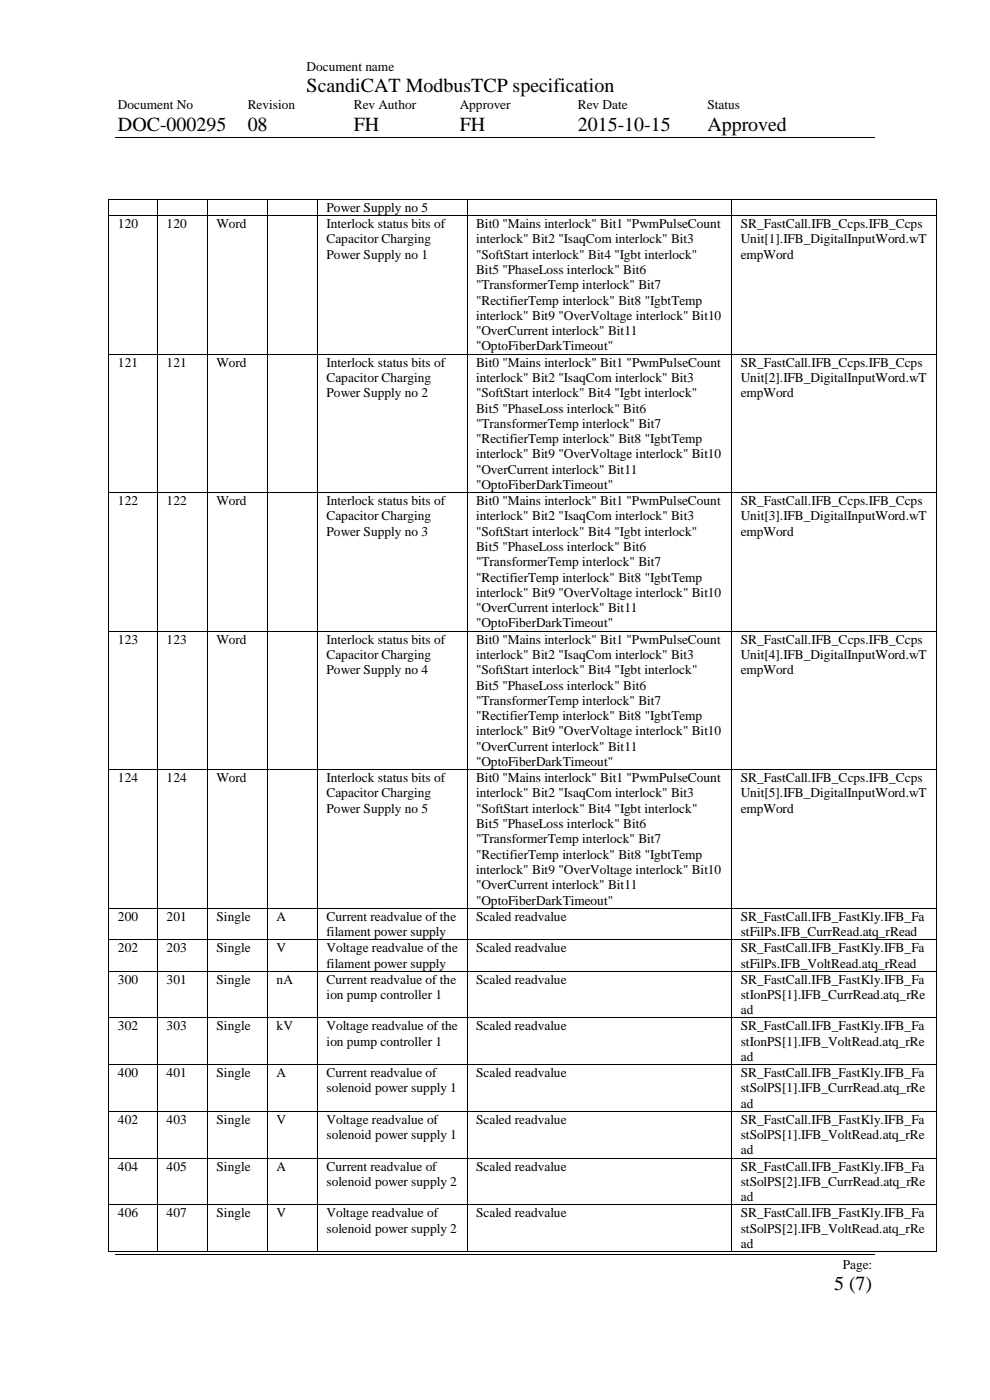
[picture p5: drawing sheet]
<svg xmlns="http://www.w3.org/2000/svg" width="210mm" height="297mm" viewBox="0 0 210 297" stroke-linecap="round" stroke-linejoin="round" font-family="sans-serif">
<defs><g id="words">
<g font-size="4.2">
<text x="65" y="19.6">ScandiCAT ModbusTCP specification</text>
<text x="25" y="27.7">DOC-000295</text>
<text x="52.5" y="27.7">08</text>
<text x="75" y="27.7">FH</text>
<text x="97.6" y="27.7">FH</text>
<text x="122.6" y="27.7">2015-10-15</text>
<text x="150.1" y="27.7">Approved</text>
<text x="176.9" y="273.7">5 (7)</text>
</g>
<g font-size="2.8">
<text x="65" y="15">Document name</text>
<text x="25" y="23.2">Document No</text>
<text x="52.5" y="23.2">Revision</text>
<text x="75" y="23.2">Rev Author</text>
<text x="97.6" y="23.2">Approver</text>
<text x="122.6" y="23.2">Rev Date</text>
<text x="150.1" y="23.2">Status</text>
<text x="69.3" y="45">Power Supply no 5</text>
<text x="25" y="48.4">120</text>
<text x="35.4" y="48.4">120</text>
<text x="45.9" y="48.4">Word</text>
<text x="69.3" y="48.4">Interlock status bits of</text>
<text x="69.3" y="51.7">Capacitor Charging</text>
<text x="101" y="48.4">Bit0 &quot;Mains interlock&quot; Bit1 &quot;PwmPulseCount</text>
<text x="101" y="51.7">interlock&quot; Bit2 &quot;IsaqCom interlock&quot; Bit3</text>
<text x="157.1" y="48.4">SR_FastCall.IFB_Ccps.IFB_Ccps</text>
<text x="157.1" y="51.7">Unit[1].IFB_DigitalInputWord.wT</text>
<text x="69.3" y="54.9">Power Supply no 1</text>
<text x="101" y="54.9">&quot;SoftStart interlock&quot; Bit4 &quot;Igbt interlock&quot;</text>
<text x="101" y="58.1">Bit5 &quot;PhaseLoss interlock&quot; Bit6</text>
<text x="157.1" y="54.9">empWord</text>
<text x="101" y="61.3">&quot;TransformerTemp interlock&quot; Bit7</text>
<text x="101" y="64.6">&quot;RectifierTemp interlock&quot; Bit8 &quot;IgbtTemp</text>
<text x="101" y="67.9">interlock&quot; Bit9 &quot;OverVoltage interlock&quot; Bit10</text>
<text x="101" y="71.1">&quot;OverCurrent interlock&quot; Bit11</text>
<text x="25" y="77.8">121</text>
<text x="35.4" y="77.8">121</text>
<text x="45.9" y="77.8">Word</text>
<text x="69.3" y="77.8">Interlock status bits of</text>
<text x="101" y="74.3">&quot;OptoFiberDarkTimeout&quot;</text>
<text x="101" y="77.8">Bit0 &quot;Mains interlock&quot; Bit1 &quot;PwmPulseCount</text>
<text x="157.1" y="77.8">SR_FastCall.IFB_Ccps.IFB_Ccps</text>
<text x="69.3" y="81">Capacitor Charging</text>
<text x="101" y="81">interlock&quot; Bit2 &quot;IsaqCom interlock&quot; Bit3</text>
<text x="157.1" y="81">Unit[2].IFB_DigitalInputWord.wT</text>
<text x="69.3" y="84.3">Power Supply no 2</text>
<text x="101" y="84.3">&quot;SoftStart interlock&quot; Bit4 &quot;Igbt interlock&quot;</text>
<text x="101" y="87.5">Bit5 &quot;PhaseLoss interlock&quot; Bit6</text>
<text x="157.1" y="84.3">empWord</text>
<text x="101" y="90.8">&quot;TransformerTemp interlock&quot; Bit7</text>
<text x="101" y="94">&quot;RectifierTemp interlock&quot; Bit8 &quot;IgbtTemp</text>
<text x="101" y="97.3">interlock&quot; Bit9 &quot;OverVoltage interlock&quot; Bit10</text>
<text x="101" y="100.5">&quot;OverCurrent interlock&quot; Bit11</text>
<text x="25" y="107.2">122</text>
<text x="35.4" y="107.2">122</text>
<text x="45.9" y="107.2">Word</text>
<text x="69.3" y="107.2">Interlock status bits of</text>
<text x="101" y="103.7">&quot;OptoFiberDarkTimeout&quot;</text>
<text x="101" y="107.2">Bit0 &quot;Mains interlock&quot; Bit1 &quot;PwmPulseCount</text>
<text x="157.1" y="107.2">SR_FastCall.IFB_Ccps.IFB_Ccps</text>
<text x="69.3" y="110.4">Capacitor Charging</text>
<text x="69.3" y="113.6">Power Supply no 3</text>
<text x="101" y="110.4">interlock&quot; Bit2 &quot;IsaqCom interlock&quot; Bit3</text>
<text x="101" y="113.6">&quot;SoftStart interlock&quot; Bit4 &quot;Igbt interlock&quot;</text>
<text x="157.1" y="110.4">Unit[3].IFB_DigitalInputWord.wT</text>
<text x="157.1" y="113.6">empWord</text>
<text x="101" y="116.9">Bit5 &quot;PhaseLoss interlock&quot; Bit6</text>
<text x="101" y="120.2">&quot;TransformerTemp interlock&quot; Bit7</text>
<text x="101" y="123.4">&quot;RectifierTemp interlock&quot; Bit8 &quot;IgbtTemp</text>
<text x="101" y="126.6">interlock&quot; Bit9 &quot;OverVoltage interlock&quot; Bit10</text>
<text x="101" y="129.9">&quot;OverCurrent interlock&quot; Bit11</text>
<text x="25" y="136.5">123</text>
<text x="35.4" y="136.5">123</text>
<text x="45.9" y="136.5">Word</text>
<text x="69.3" y="136.5">Interlock status bits of</text>
<text x="101" y="133.1">&quot;OptoFiberDarkTimeout&quot;</text>
<text x="101" y="136.5">Bit0 &quot;Mains interlock&quot; Bit1 &quot;PwmPulseCount</text>
<text x="157.1" y="136.5">SR_FastCall.IFB_Ccps.IFB_Ccps</text>
<text x="69.3" y="139.8">Capacitor Charging</text>
<text x="69.3" y="143">Power Supply no 4</text>
<text x="101" y="139.8">interlock&quot; Bit2 &quot;IsaqCom interlock&quot; Bit3</text>
<text x="101" y="143">&quot;SoftStart interlock&quot; Bit4 &quot;Igbt interlock&quot;</text>
<text x="157.1" y="139.8">Unit[4].IFB_DigitalInputWord.wT</text>
<text x="157.1" y="143">empWord</text>
<text x="101" y="146.3">Bit5 &quot;PhaseLoss interlock&quot; Bit6</text>
<text x="101" y="149.5">&quot;TransformerTemp interlock&quot; Bit7</text>
<text x="101" y="152.8">&quot;RectifierTemp interlock&quot; Bit8 &quot;IgbtTemp</text>
<text x="101" y="156">interlock&quot; Bit9 &quot;OverVoltage interlock&quot; Bit10</text>
<text x="101" y="159.3">&quot;OverCurrent interlock&quot; Bit11</text>
<text x="25" y="165.9">124</text>
<text x="35.4" y="165.9">124</text>
<text x="45.9" y="165.9">Word</text>
<text x="69.3" y="165.9">Interlock status bits of</text>
<text x="101" y="162.5">&quot;OptoFiberDarkTimeout&quot;</text>
<text x="101" y="165.9">Bit0 &quot;Mains interlock&quot; Bit1 &quot;PwmPulseCount</text>
<text x="157.1" y="165.9">SR_FastCall.IFB_Ccps.IFB_Ccps</text>
<text x="69.3" y="169.2">Capacitor Charging</text>
<text x="69.3" y="172.4">Power Supply no 5</text>
<text x="101" y="169.2">interlock&quot; Bit2 &quot;IsaqCom interlock&quot; Bit3</text>
<text x="101" y="172.4">&quot;SoftStart interlock&quot; Bit4 &quot;Igbt interlock&quot;</text>
<text x="157.1" y="169.2">Unit[5].IFB_DigitalInputWord.wT</text>
<text x="157.1" y="172.4">empWord</text>
<text x="101" y="175.7">Bit5 &quot;PhaseLoss interlock&quot; Bit6</text>
<text x="101" y="178.9">&quot;TransformerTemp interlock&quot; Bit7</text>
<text x="101" y="182.2">&quot;RectifierTemp interlock&quot; Bit8 &quot;IgbtTemp</text>
<text x="101" y="185.4">interlock&quot; Bit9 &quot;OverVoltage interlock&quot; Bit10</text>
<text x="101" y="188.7">&quot;OverCurrent interlock&quot; Bit11</text>
<text x="101" y="191.9">&quot;OptoFiberDarkTimeout&quot;</text>
<text x="25" y="195.3">200</text>
<text x="35.4" y="195.3">201</text>
<text x="45.9" y="195.3">Single</text>
<text x="58.7" y="195.3">A</text>
<text x="69.3" y="195.3">Current readvalue of the</text>
<text x="101" y="195.3">Scaled readvalue</text>
<text x="157.1" y="195.3">SR_FastCall.IFB_FastKly.IFB_Fa</text>
<text x="25" y="202">202</text>
<text x="35.4" y="202">203</text>
<text x="45.9" y="202">Single</text>
<text x="58.7" y="202">V</text>
<text x="69.3" y="198.6">filament power supply</text>
<text x="69.3" y="202">Voltage readvalue of the</text>
<text x="101" y="202">Scaled readvalue</text>
<text x="157.1" y="198.6">stFilPs.IFB_CurrRead.atq_rRead</text>
<text x="157.1" y="202">SR_FastCall.IFB_FastKly.IFB_Fa</text>
<text x="25" y="208.7">300</text>
<text x="35.4" y="208.7">301</text>
<text x="45.9" y="208.7">Single</text>
<text x="58.7" y="208.7">nA</text>
<text x="69.3" y="205.3">filament power supply</text>
<text x="69.3" y="208.7">Current readvalue of the</text>
<text x="101" y="208.7">Scaled readvalue</text>
<text x="157.1" y="205.3">stFilPs.IFB_VoltRead.atq_rRead</text>
<text x="157.1" y="208.7">SR_FastCall.IFB_FastKly.IFB_Fa</text>
<text x="69.3" y="211.9">ion pump controller 1</text>
<text x="157.1" y="211.9">stIonPS[1].IFB_CurrRead.atq_rRe</text>
<text x="157.1" y="215.2">ad</text>
<text x="25" y="218.6">302</text>
<text x="35.4" y="218.6">303</text>
<text x="45.9" y="218.6">Single</text>
<text x="58.7" y="218.6">kV</text>
<text x="69.3" y="218.6">Voltage readvalue of the</text>
<text x="69.3" y="221.8">ion pump controller 1</text>
<text x="101" y="218.6">Scaled readvalue</text>
<text x="157.1" y="218.6">SR_FastCall.IFB_FastKly.IFB_Fa</text>
<text x="157.1" y="221.8">stIonPS[1].IFB_VoltRead.atq_rRe</text>
<text x="157.1" y="225.1">ad</text>
<text x="25" y="228.5">400</text>
<text x="35.4" y="228.5">401</text>
<text x="45.9" y="228.5">Single</text>
<text x="58.7" y="228.5">A</text>
<text x="69.3" y="228.5">Current readvalue of</text>
<text x="69.3" y="231.7">solenoid power supply 1</text>
<text x="101" y="228.5">Scaled readvalue</text>
<text x="157.1" y="228.5">SR_FastCall.IFB_FastKly.IFB_Fa</text>
<text x="157.1" y="231.7">stSolPS[1].IFB_CurrRead.atq_rRe</text>
<text x="25" y="238.4">402</text>
<text x="35.4" y="238.4">403</text>
<text x="45.9" y="238.4">Single</text>
<text x="58.7" y="238.4">V</text>
<text x="69.3" y="238.4">Voltage readvalue of</text>
<text x="101" y="238.4">Scaled readvalue</text>
<text x="157.1" y="235">ad</text>
<text x="157.1" y="238.4">SR_FastCall.IFB_FastKly.IFB_Fa</text>
<text x="69.3" y="241.6">solenoid power supply 1</text>
<text x="157.1" y="241.6">stSolPS[1].IFB_VoltRead.atq_rRe</text>
<text x="157.1" y="244.9">ad</text>
<text x="25" y="248.3">404</text>
<text x="35.4" y="248.3">405</text>
<text x="45.9" y="248.3">Single</text>
<text x="58.7" y="248.3">A</text>
<text x="69.3" y="248.3">Current readvalue of</text>
<text x="69.3" y="251.6">solenoid power supply 2</text>
<text x="101" y="248.3">Scaled readvalue</text>
<text x="157.1" y="248.3">SR_FastCall.IFB_FastKly.IFB_Fa</text>
<text x="157.1" y="251.6">stSolPS[2].IFB_CurrRead.atq_rRe</text>
<text x="157.1" y="254.8">ad</text>
<text x="25" y="258.2">406</text>
<text x="35.4" y="258.2">407</text>
<text x="45.9" y="258.2">Single</text>
<text x="58.7" y="258.2">V</text>
<text x="69.3" y="258.2">Voltage readvalue of</text>
<text x="69.3" y="261.5">solenoid power supply 2</text>
<text x="101" y="258.2">Scaled readvalue</text>
<text x="157.1" y="258.2">SR_FastCall.IFB_FastKly.IFB_Fa</text>
<text x="157.1" y="261.5">stSolPS[2].IFB_VoltRead.atq_rRe</text>
<text x="157.1" y="264.7">ad</text>
<text x="178.8" y="269.2">Page:</text>
</g>
</g></defs>
<g fill="none" stroke="#000" stroke-width=".21">
<path d="M24.5 29.2h161M23.1 42.4v3.3M23.1 45.9v29.2M23.2 42.3h10.2M23.2 45.8h10.2M33.5 42.4v3.3M33.5 45.9v29.2M33.6 42.3h10.4M33.6 45.8h10.4M44.1 42.4v3.3M44.1 45.9v29.2M44.2 42.3h12.5"/>
<path d="M44.2 45.8h12.5M56.8 42.4v3.3M56.8 45.9v29.2M56.9 42.3h10.4M56.9 45.8h10.4M67.4 42.4v3.3M67.4 45.9v29.2M67.5 42.3h31.5M67.5 45.8h31.5M99.1 42.4v3.3M99.1 45.9v29.2M99.2 42.3h55.9"/>
<path d="M99.2 45.8h55.9M155.2 42.4v3.3M155.2 45.9v29.2M155.3 42.3h43.2M155.3 45.8h43.2M198.6 42.4v3.3M198.6 45.9v29.2M23.1 75.2v29.3M23.2 75.1h10.2M33.5 75.2v29.3M33.6 75.1h10.4M44.1 75.2v29.3"/>
<path d="M44.2 75.1h12.5M56.8 75.2v29.3M56.9 75.1h10.4M67.4 75.2v29.3M67.5 75.1h31.5M99.1 75.2v29.3M99.2 75.1h55.9M155.2 75.2v29.3M155.3 75.1h43.2M198.6 75.2v29.3M23.1 104.6v29.2M23.2 104.5h10.2"/>
<path d="M33.5 104.6v29.2M33.6 104.5h10.4M44.1 104.6v29.2M44.2 104.5h12.5M56.8 104.6v29.2M56.9 104.5h10.4M67.4 104.6v29.2M67.5 104.5h31.5M99.1 104.6v29.2M99.2 104.5h55.9M155.2 104.6v29.2M155.3 104.5h43.2"/>
<path d="M198.6 104.6v29.2M23.1 134v29.2M23.2 133.9h10.2M33.5 134v29.2M33.6 133.9h10.4M44.1 134v29.2M44.2 133.9h12.5M56.8 134v29.2M56.9 133.9h10.4M67.4 134v29.2M67.5 133.9h31.5M99.1 134v29.2"/>
<path d="M99.2 133.9h55.9M155.2 134v29.2M155.3 133.9h43.2M198.6 134v29.2M23.1 163.4v29.2M23.2 163.3h10.2M33.5 163.4v29.2M33.6 163.3h10.4M44.1 163.4v29.2M44.2 163.3h12.5M56.8 163.4v29.2M56.9 163.3h10.4"/>
<path d="M67.4 163.4v29.2M67.5 163.3h31.5M99.1 163.4v29.2M99.2 163.3h55.9M155.2 163.4v29.2M155.3 163.3h43.2M198.6 163.4v29.2M23.1 192.8v6.5M23.1 199.5v6.4M23.2 192.7h10.2M23.2 199.4h10.2M33.5 192.8v6.5"/>
<path d="M33.5 199.5v6.4M33.6 192.7h10.4M33.6 199.4h10.4M44.1 192.8v6.5M44.1 199.5v6.4M44.2 192.7h12.5M44.2 199.4h12.5M56.8 192.8v6.5M56.8 199.5v6.4M56.9 192.7h10.4M56.9 199.4h10.4M67.4 192.8v6.5"/>
<path d="M67.4 199.5v6.4M67.5 192.7h31.5M67.5 199.4h31.5M99.1 192.8v6.5M99.1 199.5v6.4M99.2 192.7h55.9M99.2 199.4h55.9M155.2 192.8v6.5M155.2 199.5v6.4M155.3 192.7h43.2M155.3 199.4h43.2M198.6 192.8v6.5"/>
<path d="M198.6 199.5v6.4M23.1 206.1v9.8M23.1 216v9.8M23.2 206h10.2M23.2 215.9h10.2M33.5 206.1v9.8M33.5 216v9.8M33.6 206h10.4M33.6 215.9h10.4M44.1 206.1v9.8M44.1 216v9.8M44.2 206h12.5"/>
<path d="M44.2 215.9h12.5M56.8 206.1v9.8M56.8 216v9.8M56.9 206h10.4M56.9 215.9h10.4M67.4 206.1v9.8M67.4 216v9.8M67.5 206h31.5M67.5 215.9h31.5M99.1 206.1v9.8M99.1 216v9.8M99.2 206h55.9"/>
<path d="M99.2 215.9h55.9M155.2 206.1v9.8M155.2 216v9.8M155.3 206h43.2M155.3 215.9h43.2M198.6 206.1v9.8M198.6 216v9.8M23.1 225.9v9.8M23.1 235.9v9.7M23.2 225.8h10.2M23.2 235.8h10.2M33.5 225.9v9.8"/>
<path d="M33.5 235.9v9.7M33.6 225.8h10.4M33.6 235.8h10.4M44.1 225.9v9.8M44.1 235.9v9.7M44.2 225.8h12.5M44.2 235.8h12.5M56.8 225.9v9.8M56.8 235.9v9.7M56.9 225.8h10.4M56.9 235.8h10.4M67.4 225.9v9.8"/>
<path d="M67.4 235.9v9.7M67.5 225.8h31.5M67.5 235.8h31.5M99.1 225.9v9.8M99.1 235.9v9.7M99.2 225.8h55.9M99.2 235.8h55.9M155.2 225.9v9.8M155.2 235.9v9.7M155.3 225.8h43.2M155.3 235.8h43.2M198.6 225.9v9.8"/>
<path d="M198.6 235.9v9.7M23.1 245.8v9.7M23.1 255.7v9.7M23.2 245.7h10.2M23.2 255.6h10.2M33.5 245.8v9.7M33.5 255.7v9.7M33.6 245.7h10.4M33.6 255.6h10.4M44.1 245.8v9.7M44.1 255.7v9.7M44.2 245.7h12.5"/>
<path d="M44.2 255.6h12.5M56.8 245.8v9.7M56.8 255.7v9.7M56.9 245.7h10.4M56.9 255.6h10.4M67.4 245.8v9.7M67.4 255.7v9.7M67.5 245.7h31.5M67.5 255.6h31.5M99.1 245.8v9.7M99.1 255.7v9.7M99.2 245.7h55.9"/>
<path d="M99.2 255.6h55.9M155.2 245.8v9.7M155.2 255.7v9.7M155.3 245.7h43.2M155.3 255.6h43.2M198.6 245.8v9.7M198.6 255.7v9.7M23.2 265.5h10.2M24.5 266.2h161M33.6 265.5h10.4M44.2 265.5h12.5M56.9 265.5h10.4"/>
<path d="M67.5 265.5h31.5M99.2 265.5h55.9M155.3 265.5h43.2"/>
</g>
<g fill="#000">
<path d="M23 42.3h.2v.1h-.2z" fill-rule="evenodd"/>
<path d="M23 42.3h.2v.1h-.2z" fill-rule="evenodd"/>
<path d="M23 45.7h.2v.2h-.2z" fill-rule="evenodd"/>
<path d="M33.4 42.3h.2v.1h-.2z" fill-rule="evenodd"/>
<path d="M33.4 45.7h.2v.2h-.2z" fill-rule="evenodd"/>
<path d="M44 42.3h.2v.1h-.2z" fill-rule="evenodd"/>
<path d="M44 45.7h.2v.2h-.2z" fill-rule="evenodd"/>
<path d="M56.7 42.3h.2v.1h-.2z" fill-rule="evenodd"/>
<path d="M56.7 45.7h.2v.2h-.2z" fill-rule="evenodd"/>
<path d="M67.3 42.3h.2v.1h-.2z" fill-rule="evenodd"/>
<path d="M67.3 45.7h.2v.2h-.2z" fill-rule="evenodd"/>
<path d="M99 42.3h.2v.1h-.2z" fill-rule="evenodd"/>
<path d="M99 45.7h.2v.2h-.2z" fill-rule="evenodd"/>
<path d="M155.1 42.3h.2v.1h-.2z" fill-rule="evenodd"/>
<path d="M155.1 45.7h.2v.2h-.2z" fill-rule="evenodd"/>
<path d="M198.5 42.3h.2v.1h-.2z" fill-rule="evenodd"/>
<path d="M198.5 42.3h.2v.1h-.2z" fill-rule="evenodd"/>
<path d="M198.5 45.7h.2v.2h-.2z" fill-rule="evenodd"/>
<path d="M23 75.1h.2v.1h-.2z" fill-rule="evenodd"/>
<path d="M33.4 75.1h.2v.1h-.2z" fill-rule="evenodd"/>
<path d="M44 75.1h.2v.1h-.2z" fill-rule="evenodd"/>
<path d="M56.7 75.1h.2v.1h-.2z" fill-rule="evenodd"/>
<path d="M67.3 75.1h.2v.1h-.2z" fill-rule="evenodd"/>
<path d="M99 75.1h.2v.1h-.2z" fill-rule="evenodd"/>
<path d="M155.1 75.1h.2v.1h-.2z" fill-rule="evenodd"/>
<path d="M198.5 75.1h.2v.1h-.2z" fill-rule="evenodd"/>
<path d="M23 104.5h.2v.1h-.2z" fill-rule="evenodd"/>
<path d="M33.4 104.5h.2v.1h-.2z" fill-rule="evenodd"/>
<path d="M44 104.5h.2v.1h-.2z" fill-rule="evenodd"/>
<path d="M56.7 104.5h.2v.1h-.2z" fill-rule="evenodd"/>
<path d="M67.3 104.5h.2v.1h-.2z" fill-rule="evenodd"/>
<path d="M99 104.5h.2v.1h-.2z" fill-rule="evenodd"/>
<path d="M155.1 104.5h.2v.1h-.2z" fill-rule="evenodd"/>
<path d="M198.5 104.5h.2v.1h-.2z" fill-rule="evenodd"/>
<path d="M23 133.8h.2v.2h-.2z" fill-rule="evenodd"/>
<path d="M33.4 133.8h.2v.2h-.2z" fill-rule="evenodd"/>
<path d="M44 133.8h.2v.2h-.2z" fill-rule="evenodd"/>
<path d="M56.7 133.8h.2v.2h-.2z" fill-rule="evenodd"/>
<path d="M67.3 133.8h.2v.2h-.2z" fill-rule="evenodd"/>
<path d="M99 133.8h.2v.2h-.2z" fill-rule="evenodd"/>
<path d="M155.1 133.8h.2v.2h-.2z" fill-rule="evenodd"/>
<path d="M198.5 133.8h.2v.2h-.2z" fill-rule="evenodd"/>
<path d="M23 163.2h.2v.2h-.2z" fill-rule="evenodd"/>
<path d="M33.4 163.2h.2v.2h-.2z" fill-rule="evenodd"/>
<path d="M44 163.2h.2v.2h-.2z" fill-rule="evenodd"/>
<path d="M56.7 163.2h.2v.2h-.2z" fill-rule="evenodd"/>
<path d="M67.3 163.2h.2v.2h-.2z" fill-rule="evenodd"/>
<path d="M99 163.2h.2v.2h-.2z" fill-rule="evenodd"/>
<path d="M155.1 163.2h.2v.2h-.2z" fill-rule="evenodd"/>
<path d="M198.5 163.2h.2v.2h-.2z" fill-rule="evenodd"/>
<path d="M23 192.6h.2v.2h-.2z" fill-rule="evenodd"/>
<path d="M23 199.3h.2v.2h-.2z" fill-rule="evenodd"/>
<path d="M33.4 192.6h.2v.2h-.2z" fill-rule="evenodd"/>
<path d="M33.4 199.3h.2v.2h-.2z" fill-rule="evenodd"/>
<path d="M44 192.6h.2v.2h-.2z" fill-rule="evenodd"/>
<path d="M44 199.3h.2v.2h-.2z" fill-rule="evenodd"/>
<path d="M56.7 192.6h.2v.2h-.2z" fill-rule="evenodd"/>
<path d="M56.7 199.3h.2v.2h-.2z" fill-rule="evenodd"/>
<path d="M67.3 192.6h.2v.2h-.2z" fill-rule="evenodd"/>
<path d="M67.3 199.3h.2v.2h-.2z" fill-rule="evenodd"/>
<path d="M99 192.6h.2v.2h-.2z" fill-rule="evenodd"/>
<path d="M99 199.3h.2v.2h-.2z" fill-rule="evenodd"/>
<path d="M155.1 192.6h.2v.2h-.2z" fill-rule="evenodd"/>
<path d="M155.1 199.3h.2v.2h-.2z" fill-rule="evenodd"/>
<path d="M198.5 192.6h.2v.2h-.2z" fill-rule="evenodd"/>
<path d="M198.5 199.3h.2v.2h-.2z" fill-rule="evenodd"/>
<path d="M23 205.9h.2v.2h-.2z" fill-rule="evenodd"/>
<path d="M23 215.9h.2v.1h-.2z" fill-rule="evenodd"/>
<path d="M33.4 205.9h.2v.2h-.2z" fill-rule="evenodd"/>
<path d="M33.4 215.9h.2v.1h-.2z" fill-rule="evenodd"/>
<path d="M44 205.9h.2v.2h-.2z" fill-rule="evenodd"/>
<path d="M44 215.9h.2v.1h-.2z" fill-rule="evenodd"/>
<path d="M56.7 205.9h.2v.2h-.2z" fill-rule="evenodd"/>
<path d="M56.7 215.9h.2v.1h-.2z" fill-rule="evenodd"/>
<path d="M67.3 205.9h.2v.2h-.2z" fill-rule="evenodd"/>
<path d="M67.3 215.9h.2v.1h-.2z" fill-rule="evenodd"/>
<path d="M99 205.9h.2v.2h-.2z" fill-rule="evenodd"/>
<path d="M99 215.9h.2v.1h-.2z" fill-rule="evenodd"/>
<path d="M155.1 205.9h.2v.2h-.2z" fill-rule="evenodd"/>
<path d="M155.1 215.9h.2v.1h-.2z" fill-rule="evenodd"/>
<path d="M198.5 205.9h.2v.2h-.2z" fill-rule="evenodd"/>
<path d="M198.5 215.9h.2v.1h-.2z" fill-rule="evenodd"/>
<path d="M23 225.8h.2v.1h-.2z" fill-rule="evenodd"/>
<path d="M23 235.7h.2v.2h-.2z" fill-rule="evenodd"/>
<path d="M33.4 225.8h.2v.1h-.2z" fill-rule="evenodd"/>
<path d="M33.4 235.7h.2v.2h-.2z" fill-rule="evenodd"/>
<path d="M44 225.8h.2v.1h-.2z" fill-rule="evenodd"/>
<path d="M44 235.7h.2v.2h-.2z" fill-rule="evenodd"/>
<path d="M56.7 225.8h.2v.1h-.2z" fill-rule="evenodd"/>
<path d="M56.7 235.7h.2v.2h-.2z" fill-rule="evenodd"/>
<path d="M67.3 225.8h.2v.1h-.2z" fill-rule="evenodd"/>
<path d="M67.3 235.7h.2v.2h-.2z" fill-rule="evenodd"/>
<path d="M99 225.8h.2v.1h-.2z" fill-rule="evenodd"/>
<path d="M99 235.7h.2v.2h-.2z" fill-rule="evenodd"/>
<path d="M155.1 225.8h.2v.1h-.2z" fill-rule="evenodd"/>
<path d="M155.1 235.7h.2v.2h-.2z" fill-rule="evenodd"/>
<path d="M198.5 225.8h.2v.1h-.2z" fill-rule="evenodd"/>
<path d="M198.5 235.7h.2v.2h-.2z" fill-rule="evenodd"/>
<path d="M23 245.6h.2v.2h-.2z" fill-rule="evenodd"/>
<path d="M23 255.5h.2v.2h-.2z" fill-rule="evenodd"/>
<path d="M33.4 245.6h.2v.2h-.2z" fill-rule="evenodd"/>
<path d="M33.4 255.5h.2v.2h-.2z" fill-rule="evenodd"/>
<path d="M44 245.6h.2v.2h-.2z" fill-rule="evenodd"/>
<path d="M44 255.5h.2v.2h-.2z" fill-rule="evenodd"/>
<path d="M56.7 245.6h.2v.2h-.2z" fill-rule="evenodd"/>
<path d="M56.7 255.5h.2v.2h-.2z" fill-rule="evenodd"/>
<path d="M67.3 245.6h.2v.2h-.2z" fill-rule="evenodd"/>
<path d="M67.3 255.5h.2v.2h-.2z" fill-rule="evenodd"/>
<path d="M99 245.6h.2v.2h-.2z" fill-rule="evenodd"/>
<path d="M99 255.5h.2v.2h-.2z" fill-rule="evenodd"/>
<path d="M155.1 245.6h.2v.2h-.2z" fill-rule="evenodd"/>
<path d="M155.1 255.5h.2v.2h-.2z" fill-rule="evenodd"/>
<path d="M198.5 245.6h.2v.2h-.2z" fill-rule="evenodd"/>
<path d="M198.5 255.5h.2v.2h-.2z" fill-rule="evenodd"/>
<path d="M23 265.4h.2v.2h-.2z" fill-rule="evenodd"/>
<path d="M23 265.4h.2v.2h-.2z" fill-rule="evenodd"/>
<path d="M33.4 265.4h.2v.2h-.2z" fill-rule="evenodd"/>
<path d="M44 265.4h.2v.2h-.2z" fill-rule="evenodd"/>
<path d="M56.7 265.4h.2v.2h-.2z" fill-rule="evenodd"/>
<path d="M67.3 265.4h.2v.2h-.2z" fill-rule="evenodd"/>
<path d="M99 265.4h.2v.2h-.2z" fill-rule="evenodd"/>
<path d="M155.1 265.4h.2v.2h-.2z" fill-rule="evenodd"/>
<path d="M198.5 265.4h.2v.2h-.2z" fill-rule="evenodd"/>
<path d="M198.5 265.4h.2v.2h-.2z" fill-rule="evenodd"/>
</g>
<use href="#words"/>
</svg>
